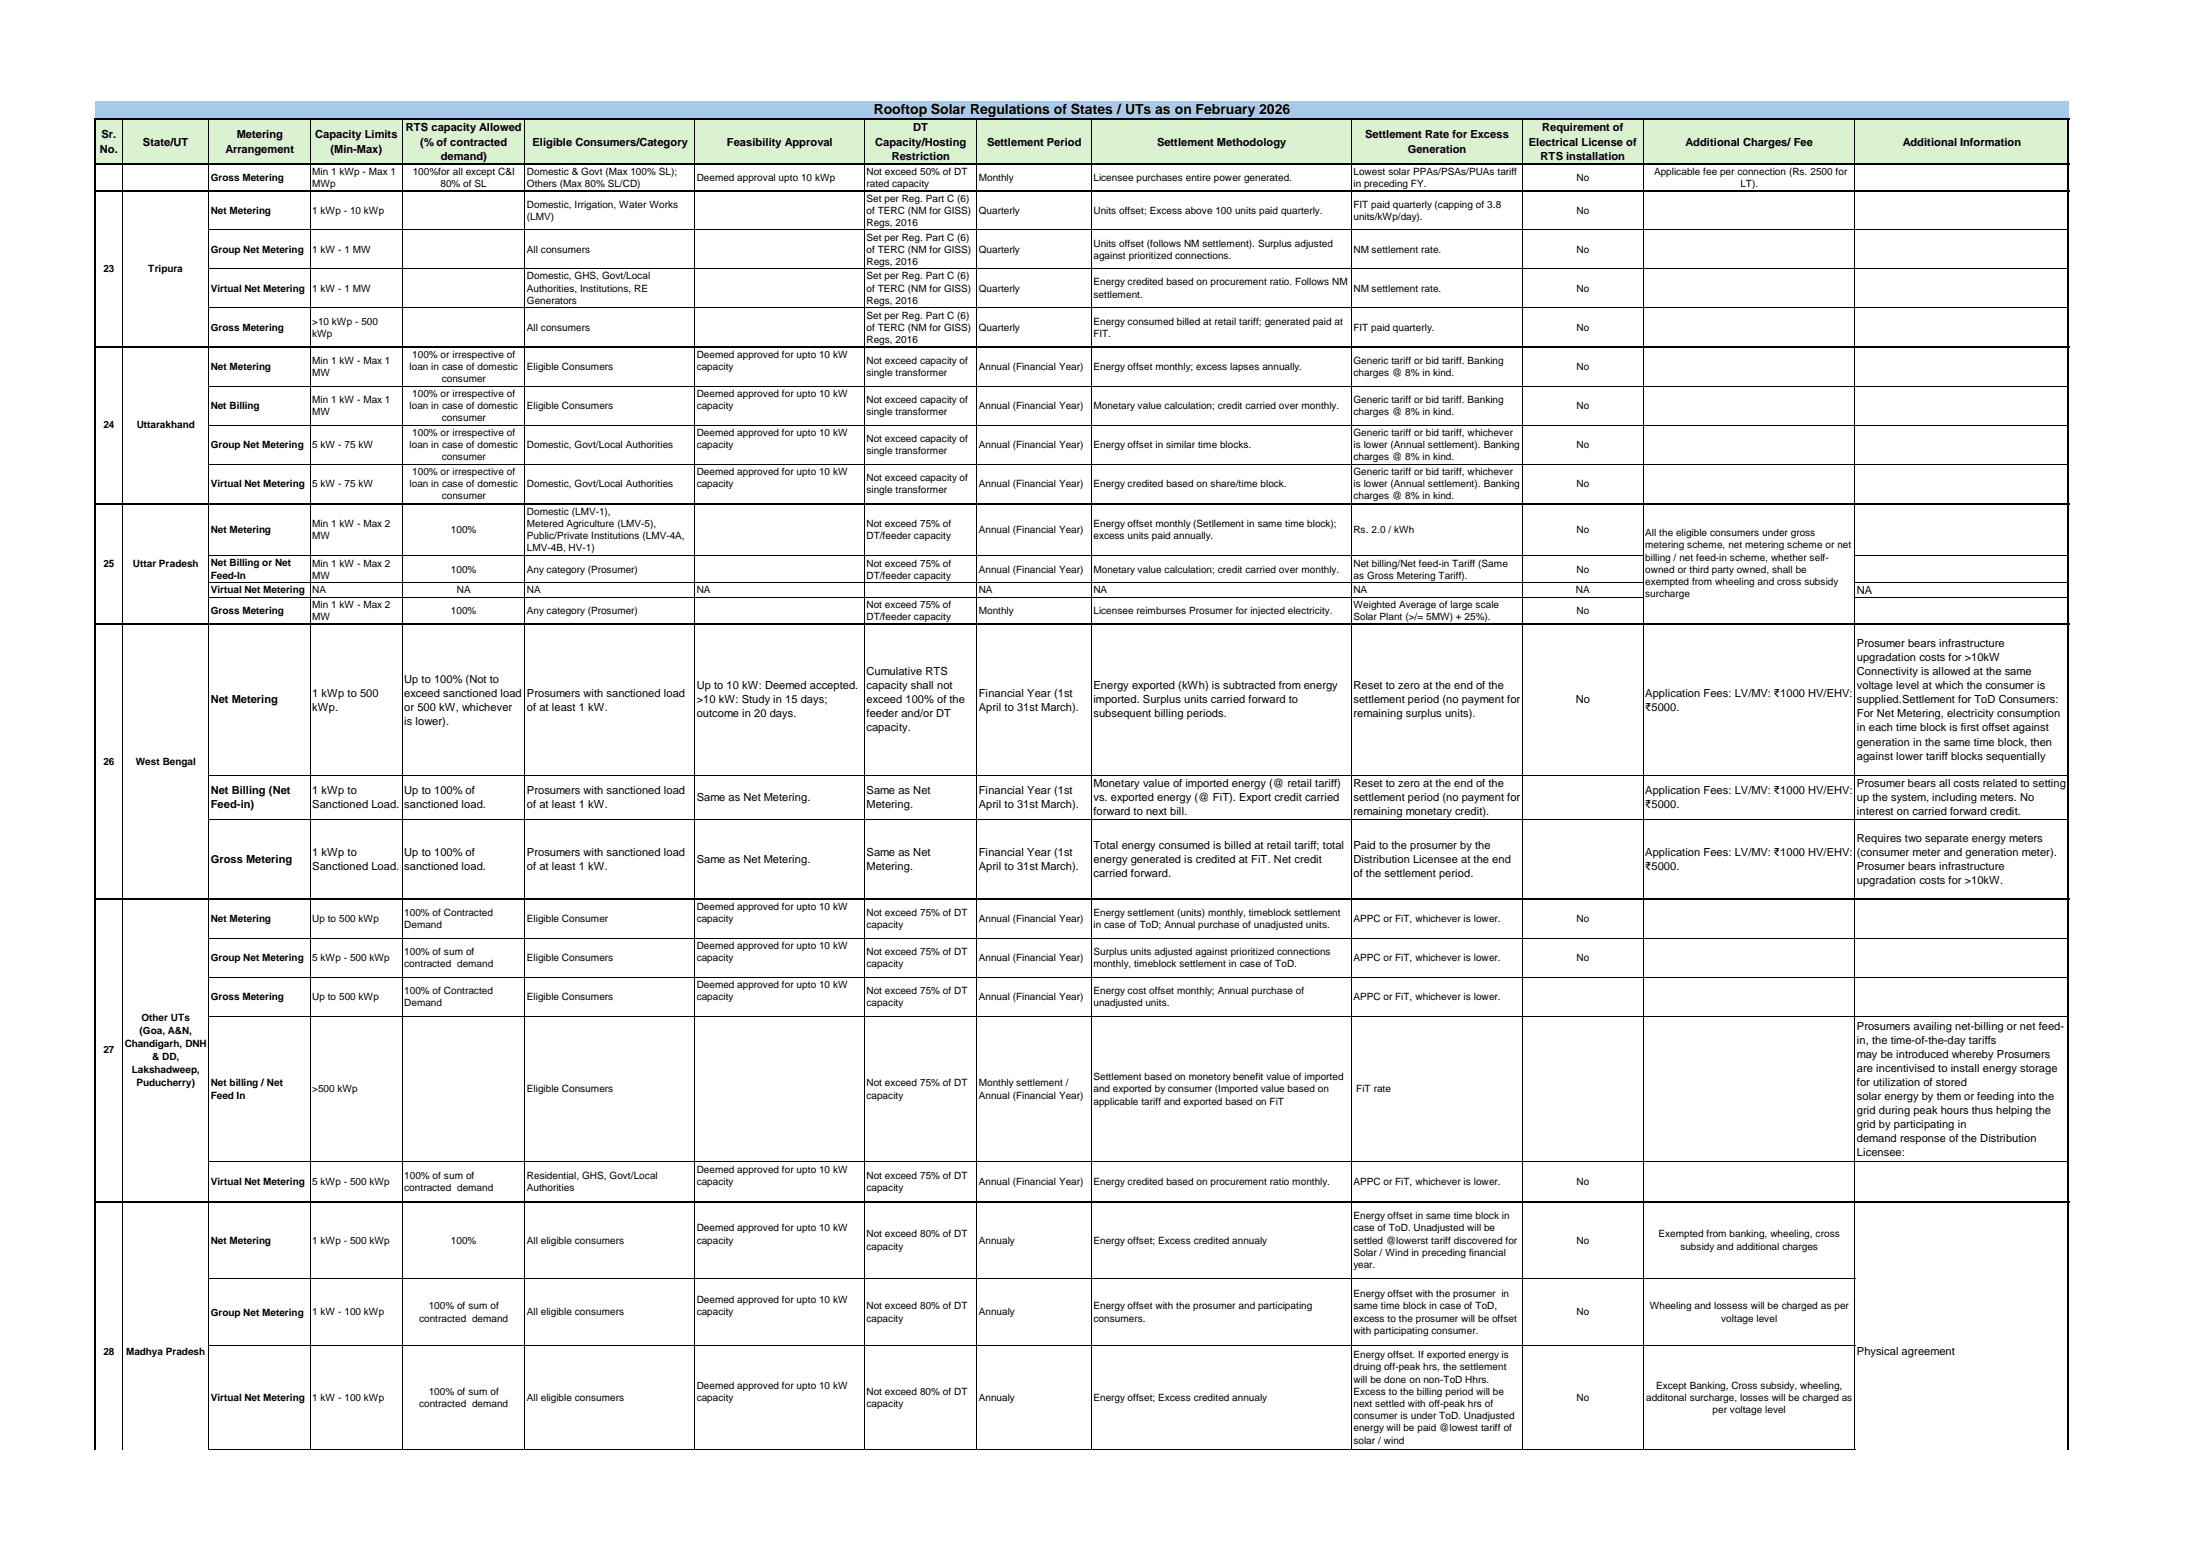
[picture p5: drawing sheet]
<svg xmlns="http://www.w3.org/2000/svg" width="420mm" height="297mm" viewBox="0 0 420 297" stroke-linecap="round" stroke-linejoin="round" font-family="sans-serif">
<defs><g id="words">
<text font-size="2.7" x="166.5" y="21.7">Rooftop Solar Regulations of States / UTs as on February 2026</text>
<g font-size="2.1">
<text x="19" y="29.1">No.</text>
<text x="19.3" y="26.3">Sr.</text>
<text x="27.2" y="27.7">State/UT</text>
<text x="42.9" y="29.1">Arrangement</text>
<text x="45.1" y="26.3">Metering</text>
<text x="60" y="26.3">Capacity Limits</text>
<text x="62.9" y="29.1">(Min-Max)</text>
<text x="77.3" y="25">RTS capacity Allowed</text>
<text x="80.1" y="27.7">(% of contracted</text>
<text x="101.4" y="27.7">Eligible Consumers/Category</text>
<text x="138.5" y="27.7">Feasibility Approval</text>
<text x="166.7" y="27.7">Capacity/Hosting</text>
<text x="173.9" y="25">DT</text>
<text x="188" y="27.7">Settlement Period</text>
<text x="220.4" y="27.7">Settlement Methodology</text>
<text x="260" y="26.3">Settlement Rate for Excess</text>
<text x="268.1" y="29.1">Generation</text>
<text x="291.2" y="27.7">Electrical License of</text>
<text x="293.8" y="25">Requirement of</text>
<text x="321.1" y="27.7">Additional Charges/ Fee</text>
<text x="362.4" y="27.7">Additional Information</text>
<text x="83.9" y="30.5">demand)</text>
<text x="169.8" y="30.5">Restriction</text>
<text x="293.5" y="30.5">RTS installation</text>
<text x="353.7" y="113.1">NA</text>
<text x="353.7" y="123.3">Prosumer bears infrastructure</text>
<text x="353.7" y="125.9">upgradation costs for &gt;10kW</text>
<text x="77" y="130">Up to 100% (Not to</text>
<text x="132.7" y="131.3">Up to 10 kW: Deemed accepted.</text>
<text x="165.1" y="128.6">Cumulative RTS</text>
<text x="165.1" y="131.3">capacity shall not</text>
<text x="208.3" y="131.3">Energy exported (kWh) is subtracted from energy</text>
<text x="257.8" y="131.3">Reset to zero at the end of the</text>
<text x="353.7" y="128.6">Connectivity is allowed at the same</text>
<text x="353.7" y="131.3">voltage level at which the consumer is</text>
<text x="40.1" y="133.9">Net Metering</text>
<text x="59.5" y="132.6">1 kWp to 500</text>
<text x="59.5" y="135.3">kWp.</text>
<text x="77" y="132.6">exceed sanctioned load</text>
<text x="77" y="135.3">or 500 kW, whichever</text>
<text x="77" y="138">is lower).</text>
<text x="100.4" y="132.6">Prosumers with sanctioned load</text>
<text x="100.4" y="135.3">of at least 1 kW.</text>
<text x="132.7" y="133.9">&gt;10 kW: Study in 15 days;</text>
<text x="132.7" y="136.6">outcome in 20 days.</text>
<text x="165.1" y="133.9">exceed 100% of the</text>
<text x="165.1" y="136.6">feeder and/or DT</text>
<text x="186.4" y="132.6">Financial Year (1st</text>
<text x="186.4" y="135.3">April to 31st March).</text>
<text x="208.3" y="133.9">imported. Surplus units carried forward to</text>
<text x="208.3" y="136.6">subsequent billing periods.</text>
<text x="257.8" y="133.9">settlement period (no payment for</text>
<text x="257.8" y="136.6">remaining surplus units).</text>
<text x="300.1" y="133.9">No</text>
<text x="313.4" y="132.6">Application Fees: LV/MV: ₹1000 HV/EHV:</text>
<text x="313.4" y="135.3">₹5000.</text>
<text x="353.7" y="133.9">supplied.Settlement for ToD Consumers:</text>
<text x="353.7" y="136.6">For Net Metering, electricity consumption</text>
<text x="165.1" y="139.3">capacity.</text>
<text x="353.7" y="139.3">in each time block is first offset against</text>
<text x="353.7" y="141.9">generation in the same time block, then</text>
<text x="208.3" y="149.9">Monetary value of imported energy (@ retail tariff)</text>
<text x="257.8" y="149.9">Reset to zero at the end of the</text>
<text x="353.7" y="144.6">against lower tariff blocks sequentially</text>
<text x="353.7" y="149.9">Prosumer bears all costs related to setting</text>
<text x="40.1" y="151.2">Net Billing (Net</text>
<text x="40.1" y="153.9">Feed-in)</text>
<text x="59.5" y="151.2">1 kWp to</text>
<text x="59.5" y="153.9">Sanctioned Load.</text>
<text x="77" y="151.2">Up to 100% of</text>
<text x="77" y="153.9">sanctioned load.</text>
<text x="100.4" y="151.2">Prosumers with sanctioned load</text>
<text x="100.4" y="153.9">of at least 1 kW.</text>
<text x="132.7" y="152.6">Same as Net Metering.</text>
<text x="165.1" y="151.2">Same as Net</text>
<text x="165.1" y="153.9">Metering.</text>
<text x="186.4" y="151.2">Financial Year (1st</text>
<text x="186.4" y="153.9">April to 31st March).</text>
<text x="208.3" y="152.6">vs. exported energy (@ FiT). Export credit carried</text>
<text x="208.3" y="155.2">forward to next bill.</text>
<text x="257.8" y="152.6">settlement period (no payment for</text>
<text x="257.8" y="155.2">remaining monetary credit).</text>
<text x="313.4" y="151.2">Application Fees: LV/MV: ₹1000 HV/EHV:</text>
<text x="313.4" y="153.9">₹5000.</text>
<text x="353.7" y="152.6">up the system, including meters. No</text>
<text x="353.7" y="155.2">interest on carried forward credit.</text>
<text x="208.3" y="161.7">Total energy consumed is billed at retail tariff; total</text>
<text x="257.8" y="161.7">Paid to the prosumer by the</text>
<text x="353.7" y="160.3">Requires two separate energy meters</text>
<text x="40.1" y="164.4">Gross Metering</text>
<text x="59.5" y="163">1 kWp to</text>
<text x="59.5" y="165.7">Sanctioned Load.</text>
<text x="77" y="163">Up to 100% of</text>
<text x="77" y="165.7">sanctioned load.</text>
<text x="100.4" y="163">Prosumers with sanctioned load</text>
<text x="100.4" y="165.7">of at least 1 kW.</text>
<text x="132.7" y="164.4">Same as Net Metering.</text>
<text x="165.1" y="163">Same as Net</text>
<text x="165.1" y="165.7">Metering.</text>
<text x="186.4" y="163">Financial Year (1st</text>
<text x="186.4" y="165.7">April to 31st March).</text>
<text x="208.3" y="164.4">energy generated is credited at FiT. Net credit</text>
<text x="208.3" y="167">carried forward.</text>
<text x="257.8" y="164.4">Distribution Licensee at the end</text>
<text x="257.8" y="167">of the settlement period.</text>
<text x="313.4" y="163">Application Fees: LV/MV: ₹1000 HV/EHV:</text>
<text x="313.4" y="165.7">₹5000.</text>
<text x="353.7" y="163">(consumer meter and generation meter).</text>
<text x="353.7" y="165.7">Prosumer bears infrastructure</text>
<text x="353.7" y="168.3">upgradation costs for &gt;10kW.</text>
<text x="353.7" y="196.1">Prosumers availing net-billing or net feed-</text>
<text x="353.7" y="198.8">in, the time-of-the-day tariffs</text>
<text x="353.7" y="201.5">may be introduced whereby Prosumers</text>
<text x="353.7" y="204.1">are incentivised to install energy storage</text>
<text x="353.7" y="206.8">for utilization of stored</text>
<text x="353.7" y="209.5">solar energy by them or feeding into the</text>
<text x="353.7" y="212.1">grid during peak hours thus helping the</text>
<text x="353.7" y="214.8">grid by participating in</text>
<text x="353.7" y="217.5">demand response of the Distribution</text>
<text x="353.7" y="220.1">Licensee:</text>
<text x="353.7" y="258.1">Physical agreement</text>
</g>
<g font-size="1.9">
<text x="40.1" y="34.5">Gross Metering</text>
<text x="59.5" y="33.3">Min 1 kWp - Max 1</text>
<text x="59.5" y="35.6">MWp</text>
<text x="78.6" y="33.3">100%for all except C&amp;I</text>
<text x="83.9" y="35.6">80% of SL</text>
<text x="100.4" y="33.3">Domestic &amp; Govt (Max 100% SL);</text>
<text x="100.4" y="35.6">Others (Max 80% SL/CD)</text>
<text x="132.7" y="34.5">Deemed approval upto 10 kWp</text>
<text x="165.1" y="33.3">Not exceed 50% of DT</text>
<text x="165.1" y="35.6">rated capacity</text>
<text x="186.4" y="34.5">Monthly</text>
<text x="208.3" y="34.5">Licensee purchases entire power generated.</text>
<text x="257.8" y="33.3">Lowest solar PPAs/PSAs/PUAs tariff</text>
<text x="257.8" y="35.6">in preceding FY.</text>
<text x="300.3" y="34.5">No</text>
<text x="315.1" y="33.3">Applicable fee per connection (Rs. 2500 for</text>
<text x="331.5" y="35.6">LT).</text>
<text x="40.1" y="40.7">Net Metering</text>
<text x="59.5" y="40.7">1 kWp - 10 kWp</text>
<text x="100.4" y="39.5">Domestic, Irrigation, Water Works</text>
<text x="100.4" y="41.9">(LMV)</text>
<text x="165.1" y="38.4">Set per Reg. Part C (6)</text>
<text x="165.1" y="40.7">of TERC (NM for GISS)</text>
<text x="186.4" y="40.7">Quarterly</text>
<text x="208.3" y="40.7">Units offset; Excess above 100 units paid quarterly.</text>
<text x="257.8" y="39.5">FIT paid quarterly (capping of 3.8</text>
<text x="257.8" y="41.9">units/kWp/day).</text>
<text x="300.3" y="40.7">No</text>
<text x="165.1" y="45.8">Set per Reg. Part C (6)</text>
<text x="165.1" y="43">Regs, 2016</text>
<text x="208.3" y="46.9">Units offset (follows NM settlement). Surplus adjusted</text>
<text x="19.7" y="51.8">23</text>
<text x="28.2" y="51.8">Tripura</text>
<text x="40.1" y="48.1">Group Net Metering</text>
<text x="59.5" y="48.1">1 kW - 1 MW</text>
<text x="100.4" y="53.2">Domestic, GHS, Govt/Local</text>
<text x="100.4" y="48.1">All consumers</text>
<text x="165.1" y="53.2">Set per Reg. Part C (6)</text>
<text x="165.1" y="48.1">of TERC (NM for GISS)</text>
<text x="165.1" y="50.5">Regs, 2016</text>
<text x="186.4" y="48.1">Quarterly</text>
<text x="208.3" y="49.3">against prioritized connections.</text>
<text x="257.8" y="48.1">NM settlement rate.</text>
<text x="300.3" y="48.1">No</text>
<text x="40.1" y="55.5">Virtual Net Metering</text>
<text x="59.5" y="55.5">1 kW - 1 MW</text>
<text x="100.4" y="55.5">Authorities, Institutions, RE</text>
<text x="100.4" y="57.9">Generators</text>
<text x="165.1" y="55.5">of TERC (NM for GISS)</text>
<text x="165.1" y="57.9">Regs, 2016</text>
<text x="186.4" y="55.5">Quarterly</text>
<text x="208.3" y="54.3">Energy credited based on procurement ratio. Follows NM</text>
<text x="208.3" y="56.7">settlement.</text>
<text x="257.8" y="55.5">NM settlement rate.</text>
<text x="300.3" y="55.5">No</text>
<text x="40.1" y="63">Gross Metering</text>
<text x="59.5" y="61.8">&gt;10 kWp - 500</text>
<text x="59.5" y="64.2">kWp</text>
<text x="100.4" y="63">All consumers</text>
<text x="165.1" y="60.7">Set per Reg. Part C (6)</text>
<text x="165.1" y="63">of TERC (NM for GISS)</text>
<text x="165.1" y="65.3">Regs, 2016</text>
<text x="186.4" y="63">Quarterly</text>
<text x="208.3" y="61.8">Energy consumed billed at retail tariff; generated paid at</text>
<text x="208.3" y="64.2">FIT.</text>
<text x="257.8" y="63">FIT paid quarterly.</text>
<text x="300.3" y="63">No</text>
<text x="40.1" y="70.5">Net Metering</text>
<text x="59.5" y="69.3">Min 1 kW - Max 1</text>
<text x="59.5" y="71.6">MW</text>
<text x="78" y="70.5">loan in case of domestic</text>
<text x="78.5" y="68.1">100% or irrespective of</text>
<text x="100.4" y="70.5">Eligible Consumers</text>
<text x="132.7" y="68.1">Deemed approved for upto 10 kW</text>
<text x="132.7" y="70.5">capacity</text>
<text x="165.1" y="69.3">Not exceed capacity of</text>
<text x="165.1" y="71.6">single transformer</text>
<text x="186.4" y="70.5">Annual (Financial Year)</text>
<text x="208.3" y="70.5">Energy offset monthly; excess lapses annually.</text>
<text x="257.8" y="69.3">Generic tariff or bid tariff. Banking</text>
<text x="257.8" y="71.6">charges @ 8% in kind.</text>
<text x="300.3" y="70.5">No</text>
<text x="40.1" y="77.9">Net Billing</text>
<text x="59.5" y="76.7">Min 1 kW - Max 1</text>
<text x="78" y="77.9">loan in case of domestic</text>
<text x="78.5" y="75.6">100% or irrespective of</text>
<text x="84.2" y="72.8">consumer</text>
<text x="100.4" y="77.9">Eligible Consumers</text>
<text x="132.7" y="75.6">Deemed approved for upto 10 kW</text>
<text x="132.7" y="77.9">capacity</text>
<text x="165.1" y="76.7">Not exceed capacity of</text>
<text x="186.4" y="77.9">Annual (Financial Year)</text>
<text x="208.3" y="77.9">Monetary value calculation; credit carried over monthly.</text>
<text x="257.8" y="76.7">Generic tariff or bid tariff. Banking</text>
<text x="300.3" y="77.9">No</text>
<text x="19.7" y="81.6">24</text>
<text x="26" y="81.6">Uttarakhand</text>
<text x="59.5" y="79">MW</text>
<text x="78.5" y="83">100% or irrespective of</text>
<text x="84.2" y="80.2">consumer</text>
<text x="132.7" y="83">Deemed approved for upto 10 kW</text>
<text x="165.1" y="79">single transformer</text>
<text x="257.8" y="83">Generic tariff or bid tariff, whichever</text>
<text x="257.8" y="79">charges @ 8% in kind.</text>
<text x="40.1" y="85.3">Group Net Metering</text>
<text x="59.5" y="85.3">5 kW - 75 kW</text>
<text x="78" y="85.3">loan in case of domestic</text>
<text x="84.2" y="87.6">consumer</text>
<text x="100.4" y="85.3">Domestic, Govt/Local Authorities</text>
<text x="132.7" y="85.3">capacity</text>
<text x="165.1" y="84.1">Not exceed capacity of</text>
<text x="165.1" y="86.4">single transformer</text>
<text x="186.4" y="85.3">Annual (Financial Year)</text>
<text x="208.3" y="85.3">Energy offset in similar time blocks.</text>
<text x="257.8" y="85.3">is lower (Annual settlement). Banking</text>
<text x="257.8" y="87.6">charges @ 8% in kind.</text>
<text x="300.3" y="85.3">No</text>
<text x="40.1" y="92.8">Virtual Net Metering</text>
<text x="59.5" y="92.7">5 kW - 75 kW</text>
<text x="78" y="92.7">loan in case of domestic</text>
<text x="78.5" y="90.4">100% or irrespective of</text>
<text x="84.2" y="95.1">consumer</text>
<text x="100.4" y="92.7">Domestic, Govt/Local Authorities</text>
<text x="132.7" y="90.4">Deemed approved for upto 10 kW</text>
<text x="132.7" y="92.7">capacity</text>
<text x="165.1" y="91.6">Not exceed capacity of</text>
<text x="165.1" y="93.9">single transformer</text>
<text x="186.4" y="92.7">Annual (Financial Year)</text>
<text x="208.3" y="92.7">Energy credited based on share/time block.</text>
<text x="257.8" y="90.4">Generic tariff or bid tariff, whichever</text>
<text x="257.8" y="92.7">is lower (Annual settlement). Banking</text>
<text x="257.8" y="95.1">charges @ 8% in kind.</text>
<text x="300.3" y="92.7">No</text>
<text x="40.1" y="101.5">Net Metering</text>
<text x="59.5" y="100.3">Min 1 kW - Max 2</text>
<text x="85.9" y="101.5">100%</text>
<text x="100.4" y="98">Domestic (LMV-1),</text>
<text x="100.4" y="100.3">Metered Agriculture (LMV-5),</text>
<text x="165.1" y="100.3">Not exceed 75% of</text>
<text x="186.4" y="101.5">Annual (Financial Year)</text>
<text x="208.3" y="100.3">Energy offset monthly (Setllement in same time block);</text>
<text x="257.8" y="101.5">Rs. 2.0 / kWh</text>
<text x="300.3" y="101.5">No</text>
<text x="19.7" y="107.9">25</text>
<text x="25.3" y="107.9">Uttar Pradesh</text>
<text x="40.1" y="107.8">Net Billing or Net</text>
<text x="59.5" y="107.9">Min 1 kW - Max 2</text>
<text x="59.5" y="102.6">MW</text>
<text x="100.4" y="102.6">Public/Private Institutions (LMV-4A,</text>
<text x="100.4" y="105">LMV-4B, HV-1)</text>
<text x="165.1" y="107.9">Not exceed 75% of</text>
<text x="165.1" y="102.6">DT/feeder capacity</text>
<text x="208.3" y="102.6">excess units paid annually.</text>
<text x="257.8" y="107.9">Net billing/Net feed-in Tariff (Same</text>
<text x="313.4" y="102.1">All the eligible consumers under gross</text>
<text x="313.4" y="104.4">metering scheme, net metering scheme or net</text>
<text x="313.4" y="106.7">billing / net feed-in scheme, whether self-</text>
<text x="40.1" y="113">Virtual Net Metering</text>
<text x="40.1" y="110.3">Feed-In</text>
<text x="59.5" y="113">NA</text>
<text x="59.5" y="110.2">MW</text>
<text x="85.9" y="109">100%</text>
<text x="87" y="113">NA</text>
<text x="100.4" y="113">NA</text>
<text x="100.4" y="109">Any category (Prosumer)</text>
<text x="132.7" y="113">NA</text>
<text x="165.1" y="110.2">DT/feeder capacity</text>
<text x="186.4" y="113">NA</text>
<text x="186.4" y="109">Annual (Financial Year)</text>
<text x="208.3" y="109">Monetary value calculation; credit carried over monthly.</text>
<text x="208.3" y="113">NA</text>
<text x="257.8" y="113">NA</text>
<text x="257.8" y="110.2">as Gross Metering Tariff).</text>
<text x="300.2" y="113">NA</text>
<text x="300.3" y="109">No</text>
<text x="313.4" y="109">owned or third party owned, shall be</text>
<text x="313.4" y="111.4">exempted from wheeling and cross subsidy</text>
<text x="313.4" y="113.7">surcharge</text>
<text x="40.1" y="116.9">Gross Metering</text>
<text x="59.5" y="115.7">Min 1 kW - Max 2</text>
<text x="59.5" y="118">MW</text>
<text x="85.9" y="116.9">100%</text>
<text x="100.4" y="116.9">Any category (Prosumer)</text>
<text x="165.1" y="115.7">Not exceed 75% of</text>
<text x="165.1" y="118">DT/feeder capacity</text>
<text x="186.4" y="116.9">Monthly</text>
<text x="208.3" y="116.9">Licensee reimburses Prosumer for injected electricity.</text>
<text x="257.8" y="115.7">Weighted Average of large scale</text>
<text x="257.8" y="118">Solar Plant (&gt;/= 5MW) + 25%).</text>
<text x="300.3" y="116.9">No</text>
<text x="19.7" y="145.6">26</text>
<text x="25.9" y="145.6">West Bengal</text>
<text x="132.7" y="173.3">Deemed approved for upto 10 kW</text>
<text x="40.1" y="175.6">Net Metering</text>
<text x="59.5" y="175.6">Up to 500 kWp</text>
<text x="77" y="174.4">100% of Contracted</text>
<text x="77" y="176.7">Demand</text>
<text x="100.4" y="175.6">Eligible Consumer</text>
<text x="132.7" y="175.6">capacity</text>
<text x="165.1" y="174.4">Not exceed 75% of DT</text>
<text x="165.1" y="176.7">capacity</text>
<text x="186.4" y="175.6">Annual (Financial Year)</text>
<text x="208.3" y="174.4">Energy settlement (units) monthly, timeblock settlement</text>
<text x="208.3" y="176.7">in case of ToD; Annual purchase of unadjusted units.</text>
<text x="257.8" y="175.6">APPC or FiT, whichever is lower.</text>
<text x="300.3" y="175.6">No</text>
<text x="40.1" y="183">Group Net Metering</text>
<text x="59.5" y="183">5 kWp - 500 kWp</text>
<text x="77" y="181.8">100% of sum of</text>
<text x="77" y="184.1">contracted demand</text>
<text x="100.4" y="183">Eligible Consumers</text>
<text x="132.7" y="180.7">Deemed approved for upto 10 kW</text>
<text x="132.7" y="183">capacity</text>
<text x="165.1" y="181.8">Not exceed 75% of DT</text>
<text x="165.1" y="184.1">capacity</text>
<text x="186.4" y="183">Annual (Financial Year)</text>
<text x="208.3" y="181.8">Surplus units adjusted against prioritized connections</text>
<text x="208.3" y="184.1">monthly, timeblock settlement in case of ToD.</text>
<text x="257.8" y="183">APPC or FiT, whichever is lower.</text>
<text x="300.3" y="183">No</text>
<text x="40.1" y="190.4">Gross Metering</text>
<text x="59.5" y="190.4">Up to 500 kWp</text>
<text x="77" y="189.2">100% of Contracted</text>
<text x="77" y="191.5">Demand</text>
<text x="100.4" y="190.4">Eligible Consumers</text>
<text x="132.7" y="188.1">Deemed approved for upto 10 kW</text>
<text x="132.7" y="190.4">capacity</text>
<text x="165.1" y="189.2">Not exceed 75% of DT</text>
<text x="165.1" y="191.5">capacity</text>
<text x="186.4" y="190.4">Annual (Financial Year)</text>
<text x="208.3" y="189.2">Energy cost offset monthly; Annual purchase of</text>
<text x="208.3" y="191.5">unadjusted units.</text>
<text x="257.8" y="190.4">APPC or FiT, whichever is lower.</text>
<text x="26.6" y="196.9">(Goa, A&amp;N,</text>
<text x="26.9" y="194.4">Other UTs</text>
<text x="19.7" y="200.6">27</text>
<text x="23.7" y="199.3">Chandigarh, DNH</text>
<text x="29" y="201.8">&amp; DD,</text>
<text x="25.1" y="204.2">Lakshadweep,</text>
<text x="26" y="206.7">Puducherry)</text>
<text x="40.1" y="206.8">Net billing / Net</text>
<text x="40.1" y="209.2">Feed In</text>
<text x="59.5" y="208">&gt;500 kWp</text>
<text x="100.4" y="208">Eligible Consumers</text>
<text x="165.1" y="206.8">Not exceed 75% of DT</text>
<text x="165.1" y="209.2">capacity</text>
<text x="186.4" y="206.8">Monthly settlement /</text>
<text x="186.4" y="209.2">Annual (Financial Year)</text>
<text x="208.3" y="205.6">Settlement based on monetory benefit value of imported</text>
<text x="208.3" y="208">and exported by consumer (Imported value based on</text>
<text x="258.3" y="208">FiT rate</text>
<text x="208.3" y="210.3">applicable tariff and exported based on FiT</text>
<text x="40.1" y="225.7">Virtual Net Metering</text>
<text x="59.5" y="225.6">5 kWp - 500 kWp</text>
<text x="77" y="224.5">100% of sum of</text>
<text x="77" y="226.8">contracted demand</text>
<text x="100.4" y="224.5">Residential, GHS, Govt/Local</text>
<text x="100.4" y="226.8">Authorities</text>
<text x="132.7" y="223.3">Deemed approved for upto 10 kW</text>
<text x="132.7" y="225.6">capacity</text>
<text x="165.1" y="224.5">Not exceed 75% of DT</text>
<text x="165.1" y="226.8">capacity</text>
<text x="186.4" y="225.6">Annual (Financial Year)</text>
<text x="208.3" y="225.6">Energy credited based on procurement ratio monthly.</text>
<text x="257.8" y="225.6">APPC or FiT, whichever is lower.</text>
<text x="300.3" y="225.6">No</text>
<text x="257.8" y="232.1">Energy offset in same time block in</text>
<text x="40.1" y="236.8">Net Metering</text>
<text x="59.5" y="236.8">1 kWp - 500 kWp</text>
<text x="85.9" y="236.8">100%</text>
<text x="100.4" y="236.8">All eligible consumers</text>
<text x="132.7" y="234.4">Deemed approved for upto 10 kW</text>
<text x="132.7" y="236.8">capacity</text>
<text x="165.1" y="235.6">Not exceed 80% of DT</text>
<text x="165.1" y="237.9">capacity</text>
<text x="186.4" y="236.8">Annualy</text>
<text x="208.3" y="236.8">Energy offset; Excess credited annualy</text>
<text x="257.8" y="234.4">case of ToD. Unadjusted will be</text>
<text x="257.8" y="236.8">settled @lowerst tariff discovered for</text>
<text x="257.8" y="239.1">Solar / Wind in preceding financial</text>
<text x="300.3" y="236.8">No</text>
<text x="315.9" y="235.6">Exempted from banking, wheeling, cross</text>
<text x="320.1" y="237.9">subsidy and additional charges</text>
<text x="257.8" y="241.4">year.</text>
<text x="40.1" y="250.5">Group Net Metering</text>
<text x="59.5" y="250.4">1 kW - 100 kWp</text>
<text x="79.8" y="251.6">contracted demand</text>
<text x="81.7" y="249.3">100% of sum of</text>
<text x="100.4" y="250.4">All eligible consumers</text>
<text x="132.7" y="248.1">Deemed approved for upto 10 kW</text>
<text x="132.7" y="250.4">capacity</text>
<text x="165.1" y="249.3">Not exceed 80% of DT</text>
<text x="165.1" y="251.6">capacity</text>
<text x="186.4" y="250.4">Annualy</text>
<text x="208.3" y="249.3">Energy offset with the prosumer and participating</text>
<text x="208.3" y="251.6">consumers.</text>
<text x="257.8" y="247">Energy offset with the prosumer in</text>
<text x="257.8" y="249.3">same time block in case of ToD,</text>
<text x="257.8" y="251.6">excess to the prosumer will be offset</text>
<text x="300.3" y="250.4">No</text>
<text x="314.2" y="249.3">Wheeling and lossess will be charged as per</text>
<text x="327.9" y="251.6">voltage level</text>
<text x="19.7" y="258">28</text>
<text x="24" y="258">Madhya Pradesh</text>
<text x="257.8" y="253.9">with participating consumer.</text>
<text x="257.8" y="258.6">Energy offset. If exported energy is</text>
<text x="257.8" y="260.9">druing off-peak hrs, the settlement</text>
<text x="257.8" y="263.2">will be done on non-ToD Hhrs.</text>
<text x="40.1" y="266.7">Virtual Net Metering</text>
<text x="59.5" y="266.7">1 kW - 100 kWp</text>
<text x="79.8" y="267.9">contracted demand</text>
<text x="81.7" y="265.5">100% of sum of</text>
<text x="100.4" y="266.7">All eligible consumers</text>
<text x="132.7" y="264.4">Deemed approved for upto 10 kW</text>
<text x="132.7" y="266.7">capacity</text>
<text x="165.1" y="265.5">Not exceed 80% of DT</text>
<text x="165.1" y="267.9">capacity</text>
<text x="186.4" y="266.7">Annualy</text>
<text x="208.3" y="266.7">Energy offset; Excess credited annualy</text>
<text x="257.8" y="265.5">Excess to the billing period will be</text>
<text x="257.8" y="267.9">next settled with off-peak hrs of</text>
<text x="300.3" y="266.7">No</text>
<text x="313.6" y="266.7">additonal surcharge, losses will be charged as</text>
<text x="315.5" y="264.4">Except Banking, Cross subsidy, wheeling,</text>
<text x="326.2" y="269.1">per voltage level</text>
<text x="257.8" y="270.2">consumer is under ToD. Unadjusted</text>
<text x="257.8" y="272.5">energy will be paid @lowest tariff of</text>
<text x="257.8" y="274.9">solar / wind</text>
</g>
</g></defs>
<path d="M18.2 19.2h375.8v3.6h-375.8z" fill="#a6c9ec"/>
<path d="M18.2 22.7h375.8v8.5h-375.8z" fill="#daf2d0"/>
<g fill="none" stroke="#000" stroke-width=".19">
<path d="M23.3 22.9v8.1M23.3 31.3v4.9M23.3 36.5v29.4M39.8 22.9v8.1M39.8 31.2v5M39.8 36.5v29.4M39.8 31.3h354M59.1 22.9v8.1M59.1 31.4v4.8M59.1 36.5v29.4M76.6 22.9v8.1M76.6 31.4v4.8"/>
<path d="M76.6 36.5v29.4M100 22.9v8.1M100 31.4v4.8M100 36.5v29.4M132.3 22.9v8.1M132.3 31.4v4.8M132.3 36.5v29.4M164.7 22.9v8.1M164.7 31.4v4.8M164.7 36.5v29.4M186.1 22.9v8.1M186.1 31.4v4.8"/>
<path d="M186.1 36.5v29.4M207.9 22.9v8.1M207.9 31.4v4.8M207.9 36.5v29.4M257.4 22.9v8.1M257.4 31.4v4.8M257.4 36.5v29.4M289.9 22.9v8.1M289.9 31.4v4.8M289.9 36.5v29.4M313 22.9v8.1M313 31.4v4.8"/>
<path d="M313 36.5v29.4M353.3 22.9v8.1M353.3 31.4v4.8M353.3 36.5v29.4M39.8 43.8h354M39.8 51.2h354M39.8 58.6h354M23.3 66.3v29.4M39.8 66.3v29.4M39.8 73.5h354M59.1 66.3v29.4M76.6 66.3v29.4"/>
<path d="M100 66.3v29.4M132.3 66.3v29.4M164.7 66.3v29.4M186.1 66.3v29.4M207.9 66.3v29.4M257.4 66.3v29.4M289.9 66.3v29.4M313 66.3v29.4M353.3 66.3v29.4M23.3 96v22.6M39.8 96v22.6M39.8 80.9h354"/>
<path d="M39.8 88.3h354M59.1 96v22.6M76.6 96v22.6M100 96v22.6M132.3 96v22.6M164.7 96v22.6M186.1 96v22.6M207.9 96v22.6M257.4 96v22.6M289.9 96v22.6M313 96v22.6M353.3 96v22.6"/>
<path d="M23.3 118.9v52.2M39.8 118.9v52.2M39.8 105.8h273.3M39.8 110.9h273.3M39.8 113.7h273.3M59.1 118.9v52.2M76.6 118.9v52.2M100 118.9v52.2M132.3 118.9v52.2M164.7 118.9v52.2M186.1 118.9v52.2M207.9 118.9v52.2"/>
<path d="M257.4 118.9v52.2M289.9 118.9v52.2M313 118.9v52.2M353.3 118.9v52.2M353.4 105.8h40.4M353.4 110.9h40.4M353.4 113.7h40.4M39.8 147.6h354M39.8 155.9h354M23.3 171.4v57.2M39.8 171.4v57.2M39.8 178.6h354"/>
<path d="M59.1 171.4v57.2M76.6 171.4v57.2M100 171.4v57.2M132.3 171.4v57.2M164.7 171.4v57.2M186.1 171.4v57.2M207.9 171.4v57.2M257.4 171.4v57.2M289.9 171.4v57.2M313 171.4v57.2M353.3 171.4v57.2M39.8 186h354"/>
<path d="M39.8 193.5h354M23.3 228.9v47.1M39.8 228.9v47.2M39.8 221.2h354M59.1 228.9v47.2M76.6 228.9v47.2M100 228.9v47.2M132.3 228.9v47.2M164.7 228.9v47.2M186.1 228.9v47.2M207.9 228.9v47.2M257.4 228.9v47.2"/>
<path d="M289.9 228.9v47.2M313 228.9v47.2M353.3 228.9v47.2M39.8 243.4h313.6M39.8 256.1h313.6M39.8 276h313.6"/>
</g>
<path d="M18.1 22.6v253.4" fill="none" stroke="#000" stroke-width=".3"/>
<g fill="#000">
<path d="M23.2 31.3l.2 .1zM39.7 31.3l.1 .1zM59 31.3l.2 .1zM76.5 31.3l.2 .1zM99.9 31.3l.2 .1zM132.2 31.3l.2 .1zM164.6 31.3l.2 .1zM186 31.3l.1 .1zM207.8 31.3l.2 .1zM257.3 31.3l.2 .1zM289.9 31.3l.1 .1zM312.9 31.3l.2 .1z"/>
<path d="M353.2 31.3l.2 .1z"/>
</g>
<path d="M18.2 22.7h376M18.2 31.1h376M18.2 36.4h376M394 22.9v253.1M18.2 66.1h376M18.2 95.9h376M18.2 118.7h376M18.2 171.2h376M18.2 228.8h376" fill="none" stroke="#000" stroke-width=".34"/>
<use href="#words"/>
</svg>
